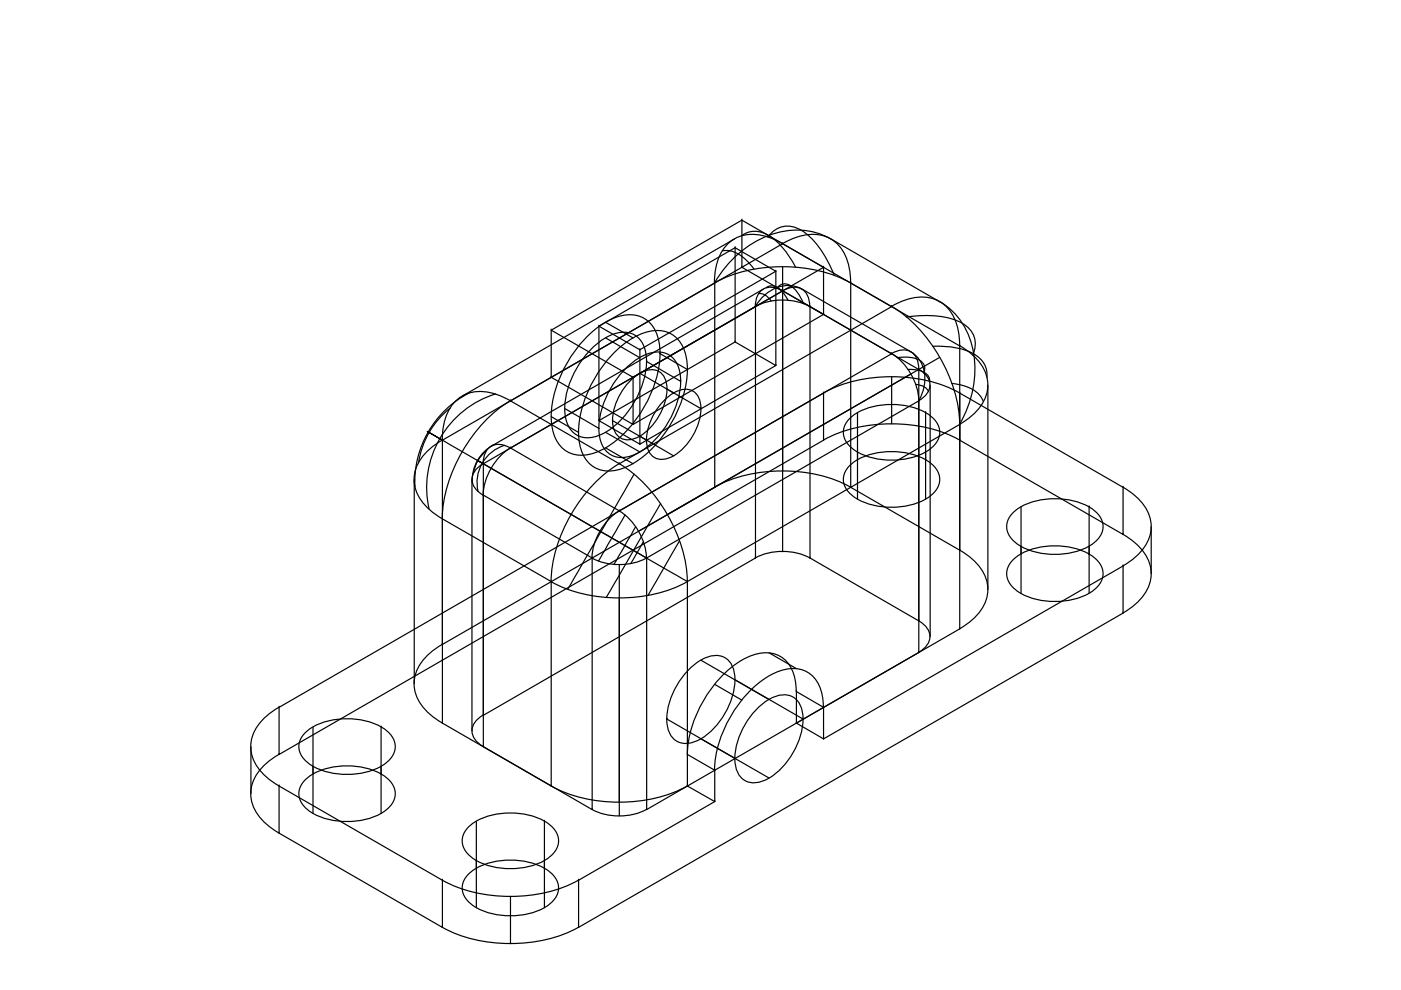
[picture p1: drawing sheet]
<svg xmlns="http://www.w3.org/2000/svg" width="297mm" height="210mm" viewBox="0 0 297 210" stroke-linecap="round" stroke-linejoin="round" font-family="sans-serif">
<!-- layer: 0 -->
<g fill="none" stroke="#000" stroke-width=".25">
<path d="M151.5 60a31.9 31.9 0 0 1 28.9 0M151.5 60a11.1 11.1 0 0 1 3.3-8.7 8.2 8.2 0 0 1 8.2-1l2.9 1.4a11.2 11.2 0 0 1 9.2-1.5 8.2 8.2 0 0 1 5 6.6l.3 3.2M153.2 53.2a6.5 6.5 0 0 1 6 2.9l.7 1M155.7 50.7l-57.7 33.3M155.9 52.5h.1M155.9 52.5v20M157.2 50a5 5 0 0 1 6.2 .2 17.4 17.4 0 0 1 5.3 6.4M157.3 46.7l-40.4 23.3v10M157.3 56.7v-10l17.3 10M157.3 46.7h.1M157.3 56.7h.1M157.3 56.7l-40.4 23.3"/>
<path d="M162.8 50.2a5.1 5.1 0 0 1 7.8-.9 20.9 20.9 0 0 1 6.3 9.1M164.5 57.5h.1M164.5 57.5v20M165.9 51.7h.1M165.9 56.5v60.5M174.6 56.7h.1M176.1 50.6a16.4 16.4 0 0 0-17.5 1.6 23.9 23.9 0 0 0-7.1 7.8M176.2 50.7l23 13.3M116.9 70l17.3 10v10M116.9 70h.1M116.9 80h.1M125 70.9a14 14 0 0 1 8.5-4.2 6.1 6.1 0 0 1 6.1 5.4 21.6 21.6 0 0 1-3.9 15.6 20.6 20.6 0 0 1-9.9 8.4 6.3 6.3 0 0 1-8.6-4.9 21.6 21.6 0 0 1 3.9-15.6 25.8 25.8 0 0 1 3.9-4.7z"/>
<path d="M125.5 73.9a10.3 10.3 0 0 1 7.3-3.4 4.8 4.8 0 0 1 4.2 4.8 18.6 18.6 0 0 1-6.6 14.9 9.1 9.1 0 0 1-6.4 2.6 4.8 4.8 0 0 1-4.2-4.9 18.6 18.6 0 0 1 5.7-14zM127 69.2l28.9-16.7 8.6 5-28.8 16.7zM127 69.2h.1M127 69.2v20M128.4 71.7l7.3 4.1M128.4 68.4l5.8 3.3M130.8 74.2a14 14 0 0 1 8.5-4.1 6.1 6.1 0 0 1 6.1 5.3 21.6 21.6 0 0 1-3.9 15.6 20.6 20.6 0 0 1-9.9 8.5 6.3 6.3 0 0 1-8.6-5 21.6 21.6 0 0 1 3.9-15.6 25.8 25.8 0 0 1 3.9-4.7zM132.7 78.1a10.3 10.3 0 0 1 7.3-3.5 4.8 4.8 0 0 1 4.2 4.9 18.6 18.6 0 0 1-6.6 14.9 9.1 9.1 0 0 1-6.3 2.6 4.8 4.8 0 0 1-4.3-4.9 18.6 18.6 0 0 1 5.7-14zM134.2 80h.1M135.7 74.2h.1M135.7 74.2v20M135.7 79.1l7.2 4.2"/>
<path d="M137.1 76.7h.1M137.1 76.7l7.2 4.1M140 75h.1M140 75l5.7 3.3M145.7 78.3h.1M151.5 60l-57.7 33.3v43.3M151.5 60h.1M151.5 60v43.3M155.9 72.5h.1M160.1 65a3.6 3.6 0 0 1 3.2-4.1l1.7 .3 .9 .5a3.5 3.5 0 0 1 5.1 .6l.6 1.7 .1 1M160.2 65l-57.7 33.3v53.4M160.2 65h.1"/>
<path d="M160.2 65v53.3M160.8 62.3a2.86 2.86 0 0 1 2.7 1.5M161.9 61.3l-57.7 33.3M162.5 61a2.53 2.53 0 0 1 3.5 1l1.1 1.6M164.5 77.5h.1M164.7 61.1a2.24 2.24 0 0 1 3.7 .1l1.2 1.7 .7 1.4M165.9 61.7h.1M170 61.3a7.3 7.3 0 0 0-9.2 2.7l-.7 1a12.7 12.7 0 0 1 11.6 0M170 61.3l23.1 13.3a7.3 7.3 0 0 1 2.2 9.3l-.5 1.1M171.7 65h.1M174.6 66.7v-10l-40.4 23.3M174.6 66.7h.1"/>
<path d="M180.4 60h.1M189 64.9a11.1 11.1 0 0 1 9.2-1.4 8.2 8.2 0 0 1 5 6.6l.3 3.2a11.2 11.2 0 0 1 5.9 7.2 8.2 8.2 0 0 1-3.3 7.6l-2.6 1.9a31.9 31.9 0 0 0-14.5-25.1zM189 75a3.5 3.5 0 0 1 5.1 .6l.6 1.7 .1 1a3.6 3.6 0 0 1 2 4.8l-1.2 1.3-.8 .5a12.7 12.7 0 0 0-5.8-9.9zM189 65h.1M189 75h.1M189 79.9v10M190.2 75.8a6.8 6.8 0 0 1 5.2 .9 1.96 1.96 0 0 1 .5 2.4M192.2 67.2a19.8 19.8 0 0 1 11.8 1.3 5 5 0 0 1 2.2 6.8M192.5 78.3a4.7 4.7 0 0 1 4.4 1.5l.2 1.2M193.1 79.3l-57.7 33.3M194.8 78.3h.1M197.7 73.4a14.2 14.2 0 0 1 10 2.5 4.7 4.7 0 0 1 1.5 4.1"/>
<path d="M199.2 63.9a16.4 16.4 0 0 1 7.4 16 23.9 23.9 0 0 1-3.1 10.1M199.2 75.8l-57.7 33.3M203.5 73.3l-23.1-13.3v43.3M203.5 73.3h.1M203.5 73.3v43.4M93.8 93.3l-3.2-1.8 46.5 26.8M93.8 93.3h.1M95.4 86.5a18.2 18.2 0 0 0-6.7 11.6M96.2 85.4a8 8 0 0 1 9.1-1.8l2.9 1.4a31.9 31.9 0 0 0-14.4 25 11.2 11.2 0 0 1-5.9-7.2 8.2 8.2 0 0 1 3.3-7.6l2.6-1.9a11.7 11.7 0 0 1 2.4-7.9zM99.5 83.3a21.2 21.2 0 0 0-11.5 19.9M102.4 98.3a3.6 3.6 0 0 0-2 4.8l1.2 1.3 .8 .6M102.5 98.3l-1.3-.7 3 1.7"/>
<path d="M102.5 98.3h.1M103.1 95.6a7.3 7.3 0 0 0-2.7 4.7M104.7 94.3a8.5 8.5 0 0 0-4.6 8M105.1 83.5a20.8 20.8 0 0 0-14.1 24.4M107 94.4a8.3 8.3 0 0 0-5.6 9.8M108.2 95a12.7 12.7 0 0 0-5.8 10M108.2 95a3.6 3.6 0 0 0-5.1 .6l-.6 1.7-.1 1M108.2 85l8.7-5 17.3 10 40.4-23.3-17.3-10 8.6-5 23.1 13.3-57.7 33.3zM108.2 95l57.7-33.3 23.1 13.3-57.7 33.3zM108.2 85h.1M108.2 95h.1M116.9 88.3l5.8 3.4"/>
<path d="M119.8 86.6l7.2 4.2M127 89.2l28.9-16.7 8.6 5-28.8 16.7zM127 89.2h.1M128.4 91.7l7.3 4.1M128.4 95l5.8 3.3M129.9 89.2h.1M129.9 89.2l7.2 4.1M131.3 98.3h.1M134 80.4a5.8 5.8 0 0 1 5-1.9 3.7 3.7 0 0 1 2.4 4 12.3 12.3 0 0 1-6.7 10.4 3.2 3.2 0 0 1-4.8-2.7 12.3 12.3 0 0 1 4.1-9.8zM134.2 90h.1M135.7 94.2h.1M135.7 92.5l7.2 4.2"/>
<path d="M141.2 84.5a5.8 5.8 0 0 1 5-1.9 3.7 3.7 0 0 1 2.4 4 12.3 12.3 0 0 1-6.7 10.5 3.2 3.2 0 0 1-4.8-2.8 12.3 12.3 0 0 1 4.1-9.8zM141.4 82.5l7.2 4.1M144.3 80.8h.1M148.6 86.6h.1M174.6 83.3a31.9 31.9 0 0 1 28.9 0M174.6 93.3a31.9 31.9 0 0 1 28.9 0M174.6 83.3l-115.4 66.7v10l115.4-66.7M174.6 83.3h.1M174.6 93.3h.1M174.6 83.3v10M180 98.9a13.2 13.2 0 0 1 10.3-3.1 10.9 10.9 0 0 1 8.3 3.8 4 4 0 0 1-1.4 5.6 15.3 15.3 0 0 1-16.4 0 4 4 0 0 1-.8-6.3zM180 88.9a13.2 13.2 0 0 1 10.3-3.1 10.9 10.9 0 0 1 8.3 3.8 4 4 0 0 1-1.4 5.6 15.3 15.3 0 0 1-16.4 0 4 4 0 0 1-.8-6.3z"/>
<path d="M181.8 87.5v18.3M194.2 81.5a2.86 2.86 0 0 1 2.6 1.5M194.8 85h.1M196.2 87.5h.1M196.2 97.5h.1M196.2 87.5v18.3M197.2 81.6v53.4M201.8 81.3a7.9 7.9 0 0 1 6.4 3.2l.3 .7M203.5 83.3h.1M203.5 90h.1M203.5 93.3h.1M209.5 81.6v43.4"/>
<path d="M87.8 101.7v43.3M93.8 110h.1M100.1 101.7v53.3M102.5 105l23 13.3v53.3M102.5 105h.1M102.5 105v53.3M121.1 109.1l24.6 14.2M125.5 118.3h.1M126 102.5a24.6 24.6 0 0 1 5.3-4.2 31.9 31.9 0 0 1 14.4 25 31.9 31.9 0 0 1-28.9 0 32 32 0 0 1 9.2-20.8zM129.6 109.6l1.7-1.3a12.6 12.6 0 0 1 5.8 10 12.6 12.6 0 0 1-11.6 0 12.7 12.7 0 0 1 4.1-8.7zM131.3 108.3h.1M131.3 119.7v53.3"/>
<path d="M132.5 109.2l-5.6 9.7M134.4 100.5l-14 24.4M134.8 111.7l-4.6 8M136.4 114.8l-2.7 4.7M137.1 118.3l57.7-33.3v53.3M137.1 118.3h.1M137.1 118.3v53.3M140.1 106.8l-11.5 19.8M144.1 114.6l-6.7 11.6M151.5 103.3a31.9 31.9 0 0 1 28.9 0M151.5 103.3h.1M151.5 103.3l-57.7 33.3"/>
<path d="M160.1 118.3a12.7 12.7 0 0 1 11.6 0M160.2 118.3h.1M160.2 118.3l-57.7 33.4M171.7 118.3v-53.3l23.1 13.3v53.3M171.7 118.3h.1M171.7 118.3l23.1 13.3M180.4 103.3h.1M180.4 103.3l23.1 13.4M203.5 116.6a11.1 11.1 0 0 1 5.9 7.2 8.2 8.2 0 0 1-3.3 7.7l-2.6 1.8M203.5 116.7h.1M214.6 118.8a13.2 13.2 0 0 1 10.4-3 10.9 10.9 0 0 1 8.3 3.8 4 4 0 0 1-1.4 5.5 15.3 15.3 0 0 1-16.5 0 4 4 0 0 1-.8-6.3zM214.6 108.8a13.2 13.2 0 0 1 10.4-3 10.9 10.9 0 0 1 8.3 3.8 4 4 0 0 1-1.4 5.6 15.3 15.3 0 0 1-16.5 0 4 4 0 0 1-.8-6.4z"/>
<path d="M216.5 107.5v18.3M230.9 107.5h.1M230.9 117.5h.1M230.9 107.5v18.3M238.1 103.3a11.1 11.1 0 0 1 5.9 7.2 8.2 8.2 0 0 1-3.3 7.6l-2.6 1.9M238.1 113.3a11.1 11.1 0 0 1 5.9 7.2 8.2 8.2 0 0 1-3.3 7.6l-2.6 1.9M238.1 103.3l-34.6-20v10l34.6 20M238.1 103.3h.1M238.1 113.3h.1M238.1 103.3v10M244.1 111.7v10M93.8 136.6a11.1 11.1 0 0 0-5.9 7.2 8.2 8.2 0 0 0 3.3 7.6l2.6 1.9"/>
<path d="M93.8 136.6h.1M116.9 123.3h.1M145.7 123.3l57.8-33.3v43.3M145.7 123.3v43.4M145.7 123.3h.1M148.6 140l14.5 8.3M163.1 138.4l5.8 3.4M194.8 131.6a3.6 3.6 0 0 1 2 4.8l-1.2 1.3-.8 .6M194.8 138.3h.1M194.8 131.6h.1M194.8 138.3l-57.7 33.3M203.5 133.3l-34.6 20 5.7 3.4"/>
<path d="M203.5 133.3h.1M238.1 120v10l-115.4 66.6M238.1 120h.1M238.1 130h.1M238.1 120l-63.5 36.7M53.2 158.3v10M59.1 159.9a11.1 11.1 0 0 0-5.8 7.3 8.2 8.2 0 0 0 3.2 7.6l2.6 1.8M59.1 150a11.1 11.1 0 0 0-5.8 7.2 8.2 8.2 0 0 0 3.2 7.6l2.6 1.8M59.2 150h.1M59.2 160h.1M64.6 155.5a13.2 13.2 0 0 1 10.3-3.1 10.9 10.9 0 0 1 8.3 3.9 4 4 0 0 1-1.4 5.5 15.3 15.3 0 0 1-16.4 0 4 4 0 0 1-.8-6.3zM66.4 154.2v18.3"/>
<path d="M80.8 154.2h.1M80.8 154.2v18.3M93.8 153.3v-43.3l23.1 13.3v43.4M93.8 153.3h.1M93.8 153.3l31.7 18.3M102.4 151.6a3.6 3.6 0 0 0-2 4.8l1.2 1.3 .8 .6M102.5 158.3h.1M102.5 151.7h.1M141.4 152.5h.1M141.4 152.5l14.5 8.3M145.7 160h.1M145.7 160l5.8 3.3"/>
<path d="M145.8 142.2a9.3 9.3 0 0 1 5.8-3.2 4 4 0 0 1 4.1 3.9 15.3 15.3 0 0 1-8.2 14.3 4.1 4.1 0 0 1-6.1-3.5 15.3 15.3 0 0 1 4.4-11.5zM148.6 156.7l14.5 8.3M151.5 145.1l5.8 3.3M155.9 144.1l14.4 8.4M160.2 150.6a9.3 9.3 0 0 1 5.9-3.3 4 4 0 0 1 4.1 4 15.3 15.3 0 0 1-8.2 14.2 4.1 4.1 0 0 1-6.1-3.5 15.3 15.3 0 0 1 4.3-11.4zM168.8 146.6a8.3 8.3 0 0 0-3.4-7.4 7.4 7.4 0 0 0-6.8 .1 24.4 24.4 0 0 0-11.5 13.5 21.3 21.3 0 0 0-1.4 7.2M168.9 146.6l5.7 3.4v6.7M168.9 153.3h.1M168.9 146.6h.1M168.9 146.6v6.7M170.3 152.5h.1M174.6 150a8.3 8.3 0 0 0-3.4-7.5 7.4 7.4 0 0 0-6.8 .1 24.4 24.4 0 0 0-11.5 13.5 21.3 21.3 0 0 0-1.4 7.2"/>
<path d="M174.6 150h.1M174.6 156.7h.1M59.2 166.7l34.6 19.9v10l-34.6-20M59.2 166.7h.1M59.2 176.6h.1M59.2 166.7v9.9M64.6 165.5a13.2 13.2 0 0 1 10.3-3.1 10.9 10.9 0 0 1 8.3 3.9 4 4 0 0 1-1.4 5.5 15.3 15.3 0 0 1-16.4 0 4 4 0 0 1-.8-6.3zM80.8 164.2h.1M99.2 175.5a13.2 13.2 0 0 1 10.3-3.1 10.9 10.9 0 0 1 8.3 3.8 4 4 0 0 1-1.4 5.6 15.3 15.3 0 0 1-16.4 0 4 4 0 0 1-.8-6.3zM101 174.1v18.4M115.4 174.1h.1M115.4 174.1v18.4"/>
<path d="M116.8 166.6a31.9 31.9 0 0 0 28.9 0M116.9 166.7h.1M125.5 171.6a12.7 12.7 0 0 0 11.5 0M125.5 171.6h.1M137.1 171.6h.1M145.7 166.7h.1M145.7 166.7l5.8 3.3M151.5 170h.1M151.5 163.3h.1M151.5 163.3v6.7M151.5 170l-28.8 16.6M93.8 196.6a31.9 31.9 0 0 0 28.9 0"/>
<path d="M93.8 186.6a31.9 31.9 0 0 0 28.9 0M93.8 186.6h.1M93.8 196.6h.1M99.2 185.5a13.2 13.2 0 0 1 10.3-3.1 10.9 10.9 0 0 1 8.3 3.8 4 4 0 0 1-1.4 5.6 15.3 15.3 0 0 1-16.4 0 4 4 0 0 1-.8-6.3zM108.2 190.1v10M115.4 184.1h.1M122.7 186.6h.1M122.7 196.6h.1M122.7 186.6v10"/>
</g>
</svg>
